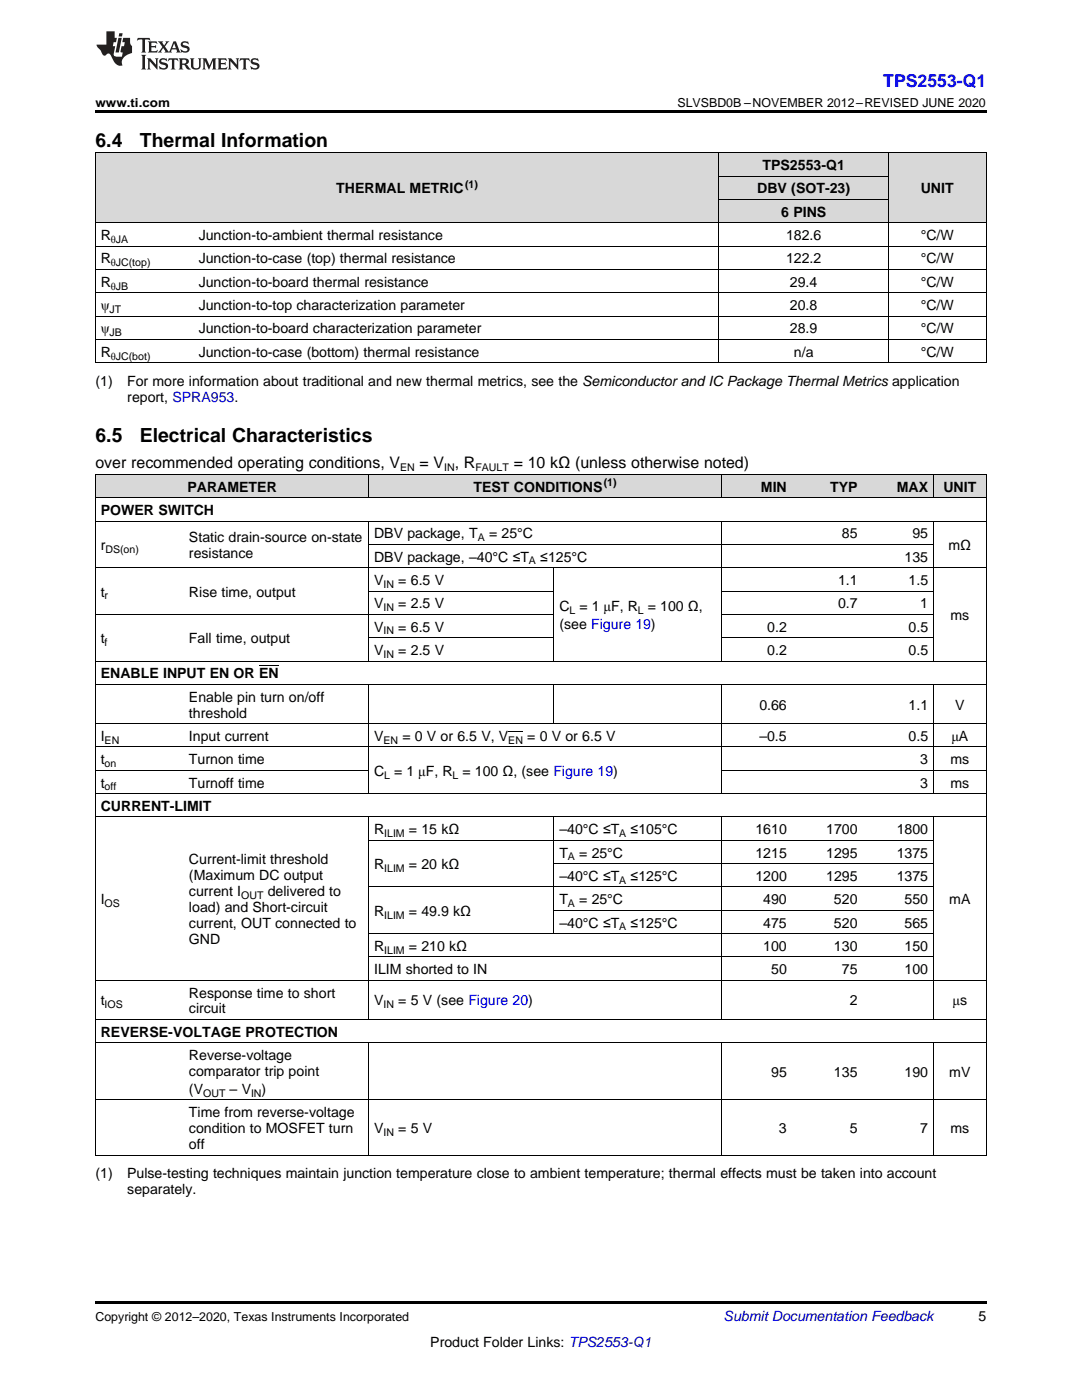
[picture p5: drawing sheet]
<svg xmlns="http://www.w3.org/2000/svg" width="216mm" height="279mm" viewBox="0 0 216 279" stroke-linecap="round" stroke-linejoin="round" font-family="sans-serif">
<defs><g id="words">
<g font-size="3.9">
<text x="19" y="29.3">6.4</text>
<text x="27.9" y="29.3">Thermal Information</text>
<text x="19" y="88.3">6.5</text>
<text x="27.9" y="88.3">Electrical Characteristics</text>
</g>
<text font-size="3.5" fill="#00f" x="176.2" y="17.3">TPS2553-Q1</text>
<g font-size="3.2">
<text x="19" y="93.5">over recommended operating conditions, V</text>
<text x="83.7" y="93.5">= V , R</text>
<text x="102.5" y="93.5">= 10 kΩ (unless otherwise noted)</text>
</g>
<g font-size="2.8">
<text x="152.2" y="33.9">TPS2553-Q1</text>
<text x="67.1" y="38.6">THERMAL METRIC</text>
<text x="151.1" y="38.6">DBV (SOT-23)</text>
<text x="183.7" y="38.6">UNIT</text>
<text x="20.1" y="47.9">R</text>
<text x="39.7" y="47.9">Junction-to-ambient thermal resistance</text>
<text x="155.9" y="43.3">6 PINS</text>
<text x="156.8" y="47.9">182.6</text>
<text x="183.7" y="47.9">°C/W</text>
<text x="20.1" y="52.6">R</text>
<text x="39.7" y="52.6">Junction-to-case (top) thermal resistance</text>
<text x="156.8" y="52.6">122.2</text>
<text x="183.7" y="52.6">°C/W</text>
<text x="20.1" y="57.2">R</text>
<text x="39.7" y="57.2">Junction-to-board thermal resistance</text>
<text x="157.6" y="57.2">29.4</text>
<text x="183.7" y="57.2">°C/W</text>
<text x="20.1" y="61.9">ψ</text>
<text x="39.7" y="61.9">Junction-to-top characterization parameter</text>
<text x="157.6" y="61.9">20.8</text>
<text x="183.7" y="61.9">°C/W</text>
<text x="20.1" y="66.5">ψ</text>
<text x="20.1" y="71.2">R</text>
<text x="39.7" y="66.5">Junction-to-board characterization parameter</text>
<text x="39.7" y="71.2">Junction-to-case (bottom) thermal resistance</text>
<text x="157.6" y="66.5">28.9</text>
<text x="158.4" y="71.2">n/a</text>
<text x="183.7" y="66.5">°C/W</text>
<text x="183.7" y="71.2">°C/W</text>
<text x="19" y="77">(1)</text>
<text x="25.4" y="77">For more information about traditional and new thermal metrics, see the Semiconductor and IC Package Thermal Metrics application</text>
<text x="25.4" y="80.2">report, SPRA953.</text>
<text x="37.4" y="98.1">PARAMETER</text>
<text x="94.5" y="98.1">TEST CONDITIONS</text>
<text x="151.8" y="98.1">MIN</text>
<text x="165.6" y="98.1">TYP</text>
<text x="178.9" y="98.1">MAX</text>
<text x="188.2" y="98.1">UNIT</text>
<text x="20.1" y="102.8">POWER SWITCH</text>
<text x="74.6" y="107.4">DBV package, T</text>
<text x="97.6" y="107.4">= 25°C</text>
<text x="168" y="107.4">85</text>
<text x="182.1" y="107.4">95</text>
<text x="20.1" y="109.7">r</text>
<text x="37.7" y="108.2">Static drain-source on-state</text>
<text x="37.7" y="111.3">resistance</text>
<text x="74.6" y="112.1">DBV package, –40°C ≤T</text>
<text x="107.8" y="112.1">≤125°C</text>
<text x="180.5" y="112.1">135</text>
<text x="189.3" y="109.7">mΩ</text>
<text x="20.1" y="119.1">t</text>
<text x="37.7" y="119.1">Rise time, output</text>
<text x="74.6" y="116.7">V</text>
<text x="79.5" y="116.7">= 6.5 V</text>
<text x="167.2" y="116.7">1.1</text>
<text x="181.3" y="116.7">1.5</text>
<text x="74.6" y="121.4">V</text>
<text x="79.5" y="121.4">= 2.5 V</text>
<text x="111.6" y="121.9">C = 1 μF, R = 100 Ω,</text>
<text x="111.6" y="125.5">(see Figure 19)</text>
<text x="167.2" y="121.4">0.7</text>
<text x="183.6" y="121.4">1</text>
<text x="189.7" y="123.7">ms</text>
<text x="20.1" y="128.4">t</text>
<text x="37.7" y="128.4">Fall time, output</text>
<text x="74.6" y="126">V</text>
<text x="74.6" y="130.7">V</text>
<text x="79.5" y="126">= 6.5 V</text>
<text x="79.5" y="130.7">= 2.5 V</text>
<text x="153.1" y="126">0.2</text>
<text x="153.1" y="130.7">0.2</text>
<text x="181.3" y="126">0.5</text>
<text x="181.3" y="130.7">0.5</text>
<text x="20.1" y="135.4">ENABLE INPUT EN OR EN</text>
<text x="37.7" y="140">Enable pin turn on/off</text>
<text x="37.7" y="143.2">threshold</text>
<text x="151.5" y="141.6">0.66</text>
<text x="181.3" y="141.6">1.1</text>
<text x="190.6" y="141.6">V</text>
<text x="20.1" y="147.8">I</text>
<text x="37.7" y="147.8">Input current</text>
<text x="74.6" y="147.8">V</text>
<text x="80.3" y="147.8">= 0 V or 6.5 V, V</text>
<text x="105.2" y="147.8">= 0 V or 6.5 V</text>
<text x="151.5" y="147.8">–0.5</text>
<text x="181.3" y="147.8">0.5</text>
<text x="189.8" y="147.8">μA</text>
<text x="20.1" y="152.5">t</text>
<text x="37.7" y="152.5">Turnon time</text>
<text x="74.6" y="154.8">C = 1 μF, R = 100 Ω, (see Figure 19)</text>
<text x="183.6" y="152.5">3</text>
<text x="189.7" y="152.5">ms</text>
<text x="20.1" y="157.2">t</text>
<text x="20.1" y="161.8">CURRENT-LIMIT</text>
<text x="37.7" y="157.2">Turnoff time</text>
<text x="183.6" y="157.2">3</text>
<text x="189.7" y="157.2">ms</text>
<text x="74.6" y="166.5">R</text>
<text x="81.6" y="166.5">= 15 kΩ</text>
<text x="111.6" y="166.5">–40°C ≤T</text>
<text x="125.8" y="166.5">≤105°C</text>
<text x="150.7" y="166.5">1610</text>
<text x="164.9" y="166.5">1700</text>
<text x="178.9" y="166.5">1800</text>
<text x="37.7" y="172.5">Current-limit threshold</text>
<text x="74.6" y="173.5">R</text>
<text x="81.6" y="173.5">= 20 kΩ</text>
<text x="111.6" y="171.1">T</text>
<text x="115.6" y="171.1">= 25°C</text>
<text x="150.7" y="171.1">1215</text>
<text x="164.9" y="171.1">1295</text>
<text x="178.9" y="171.1">1375</text>
<text x="37.7" y="175.7">(Maximum DC output</text>
<text x="37.7" y="178.9">current I</text>
<text x="53.4" y="178.9">delivered to</text>
<text x="111.6" y="175.8">–40°C ≤T</text>
<text x="125.8" y="175.8">≤125°C</text>
<text x="150.7" y="175.8">1200</text>
<text x="164.9" y="175.8">1295</text>
<text x="178.9" y="175.8">1375</text>
<text x="20.1" y="180.4">I</text>
<text x="37.7" y="182">load) and Short-circuit</text>
<text x="37.7" y="185.2">current, OUT connected to</text>
<text x="74.6" y="182.8">R</text>
<text x="81.6" y="182.8">= 49.9 kΩ</text>
<text x="111.6" y="180.4">T</text>
<text x="111.6" y="185.1">–40°C ≤T</text>
<text x="115.6" y="180.4">= 25°C</text>
<text x="125.8" y="185.1">≤125°C</text>
<text x="152.3" y="180.4">490</text>
<text x="152.3" y="185.1">475</text>
<text x="166.4" y="180.4">520</text>
<text x="166.4" y="185.1">520</text>
<text x="180.5" y="180.4">550</text>
<text x="180.5" y="185.1">565</text>
<text x="189.4" y="180.4">mA</text>
<text x="37.7" y="188.4">GND</text>
<text x="74.6" y="189.8">R</text>
<text x="81.6" y="189.8">= 210 kΩ</text>
<text x="152.3" y="189.8">100</text>
<text x="166.4" y="189.8">130</text>
<text x="180.5" y="189.8">150</text>
<text x="74.6" y="194.4">ILIM shorted to IN</text>
<text x="153.9" y="194.4">50</text>
<text x="168" y="194.4">75</text>
<text x="180.5" y="194.4">100</text>
<text x="20.1" y="200.7">t</text>
<text x="37.7" y="199.1">Response time to short</text>
<text x="37.7" y="202.2">circuit</text>
<text x="74.6" y="200.7">V</text>
<text x="79.5" y="200.7">= 5 V (see Figure 20)</text>
<text x="169.5" y="200.7">2</text>
<text x="190.1" y="200.7">μs</text>
<text x="20.1" y="206.9">REVERSE-VOLTAGE PROTECTION</text>
<text x="37.7" y="211.6">Reverse-voltage</text>
<text x="37.7" y="214.7">comparator trip point</text>
<text x="153.9" y="214.9">95</text>
<text x="166.4" y="214.9">135</text>
<text x="180.5" y="214.9">190</text>
<text x="189.4" y="214.9">mV</text>
<text x="37.7" y="218.3">(V</text>
<text x="45.8" y="218.3">– V</text>
<text x="52.2" y="218.3">)</text>
<text x="37.7" y="223">Time from reverse-voltage</text>
<text x="37.7" y="226.1">condition to MOSFET turn</text>
<text x="74.6" y="226.1">V</text>
<text x="79.5" y="226.1">= 5 V</text>
<text x="155.4" y="226.1">3</text>
<text x="169.5" y="226.1">5</text>
<text x="183.6" y="226.1">7</text>
<text x="189.7" y="226.1">ms</text>
<text x="37.7" y="229.3">off</text>
<text x="19" y="235.2">(1)</text>
<text x="25.4" y="235.2">Pulse-testing techniques maintain junction temperature close to ambient temperature; thermal effects must be taken into account</text>
<text x="25.4" y="238.3">separately.</text>
<text x="195.3" y="263.6">5</text>
<text x="85.9" y="268.9">Product Folder Links: TPS2553-Q1</text>
</g>
<text font-size="2.8" fill="#0000c8" x="144.4" y="263.6">Submit Documentation Feedback</text>
<g font-size="2.5">
<text x="19" y="21.4">www.ti.com</text>
<text x="135.2" y="21.4">SLVSBD0B –NOVEMBER 2012–REVISED JUNE 2020</text>
<text x="19" y="263.6">Copyright © 2012–2020, Texas Instruments Incorporated</text>
</g>
<g font-size="2.1">
<text x="92.8" y="37.5">(1)</text>
<text x="22.1" y="48.5">θJA</text>
<text x="22.1" y="53.1">θJC(top)</text>
<text x="22.1" y="57.8">θJB</text>
<text x="21.9" y="62.4">JT</text>
<text x="21.9" y="67.1">JB</text>
<text x="22.1" y="71.8">θJC(bot)</text>
<text x="79.8" y="94.1">EN</text>
<text x="88.6" y="94.1">IN</text>
<text x="94.9" y="94.1">FAULT</text>
<text x="120.5" y="97">(1)</text>
<text x="95.3" y="108">A</text>
<text x="21" y="110.3">DS(on)</text>
<text x="105.6" y="112.6">A</text>
<text x="20.9" y="119.6">r</text>
<text x="76.5" y="117.3">IN</text>
<text x="76.5" y="122">IN</text>
<text x="113.6" y="122.5">L</text>
<text x="127.3" y="122.5">L</text>
<text x="20.9" y="128.9">f</text>
<text x="76.5" y="126.6">IN</text>
<text x="76.5" y="131.3">IN</text>
<text x="20.9" y="148.4">EN</text>
<text x="76.5" y="148.4">EN</text>
<text x="101.4" y="148.4">EN</text>
<text x="20.9" y="153.1">on</text>
<text x="76.7" y="155.4">L</text>
<text x="90.3" y="155.4">L</text>
<text x="20.9" y="157.7">off</text>
<text x="76.7" y="167">ILIM</text>
<text x="123.6" y="167">A</text>
<text x="113.3" y="171.7">A</text>
<text x="48.1" y="179.4">OUT</text>
<text x="76.7" y="174">ILIM</text>
<text x="123.6" y="176.4">A</text>
<text x="20.9" y="181">OS</text>
<text x="76.7" y="183.3">ILIM</text>
<text x="113.3" y="181">A</text>
<text x="123.6" y="185.7">A</text>
<text x="76.7" y="190.3">ILIM</text>
<text x="20.9" y="201.2">IOS</text>
<text x="76.5" y="201.2">IN</text>
<text x="40.5" y="218.9">OUT</text>
<text x="50.1" y="218.9">IN</text>
<text x="76.5" y="226.7">IN</text>
</g>
</g></defs>
<g fill="#d8d8d8">
<path d="M19 94.7h17.7v4.7h-17.7z"/>
<path d="M36.7 94.7h36.9v4.7h-36.9z"/>
<path d="M73.6 94.7h37v4.7h-37z"/>
<path d="M110.6 94.7h33.4v4.7h-33.4z"/>
<path d="M144 94.7h14.1v4.7h-14.1z"/>
<path d="M158.1 94.7h14.1v4.7h-14.1z"/>
<path d="M172.2 94.7h14.1v4.7h-14.1z"/>
<path d="M186.3 94.7h10.5v4.7h-10.5z"/>
<path d="M19 30.6h19.6v13.9h-19.6z"/>
<path d="M38.6 30.6h104.9v13.9h-104.9z"/>
<path d="M177.3 30.6h19.5v13.9h-19.5z"/>
<path d="M143.5 39.9h33.8v4.6h-33.8z"/>
<path d="M143.5 35.2h33.8v4.7h-33.8z"/>
<path d="M143.5 30.6h33.8v4.6h-33.8z"/>
</g>
<path d="M19 22h177.8v.5h-177.8zM19 72.4l.2 .1zM143.4 72.4l.1 .1zM177.2 72.4l.1 .1zM196.7 72.4l.1 .1zM19 259.7h177.8v.5h-177.8z" fill="#000"/>
<g fill="none" stroke="#000" stroke-width=".2">
<path d="M19 30.5h177.8M19.1 30.5v42M143.5 30.5v42M143.5 39.8h33.8M143.5 35.2h33.8M177.2 30.5v42M196.8 30.5v42M19 58.4h177.8M19 53.8h177.8M19 49.1h177.8M19 44.5h177.8M19 72.4h177.8"/>
<path d="M19 67.8h177.8M19 63.1h177.8M19 99.3h177.8M19 94.7h177.8M19.1 94.7v135.9M73.5 94.7v4.7M144 94.7v4.7M186.2 94.7v4.7M196.8 94.7v135.9M19 113.3h177.8M19 104h177.8M73.5 104v28"/>
<path d="M73.6 118h36.9M73.6 108.6h112.7M110.5 113.3v18.7M144 104v28M144 118h42.3M186.2 104v28M19 136.6h177.8M19 131.9h177.8M19 122.6h91.5M73.5 136.6v21.8M73.6 127.3h36.9M110.5 136.6v7.9"/>
<path d="M144 136.6v21.8M144 127.3h42.3M144 122.6h42.3M186.2 136.6v21.8M19 158.4h177.8M19 153.7h54.6M19 149.1h177.8M19 144.4h177.8M144 153.7h52.8M19 163h177.8M73.5 163.1v40.4M73.6 177h112.7"/>
<path d="M73.6 167.7h112.7M110.5 163.1v23.3M110.6 172.3h75.7M144 163.1v40.4M186.2 163.1v40.4M19 195.6h177.8M73.6 191h112.7M73.6 186.3h112.7M110.6 181.7h75.7M19 219.5h177.8M19 208.1h177.8M19 203.5h177.8"/>
<path d="M73.5 208.1v22.5M144 208.1v22.5M186.2 208.1v22.5M19 230.5h177.8"/>
</g>
<g fill="#231f20">
<path d="M27.5 7.6l-.1 .5 .4-.2h.6v.1v2.1l-.2 .4h1l-.3-.4v-2.1l.1-.1h.5l.5 .2-.2-.5zM29.5 8.3l.2 .3v1.5l-.2 .4h1.8l.2-.6a1.04 1.04 0 0 1-1.3 .2v-.7h.6l.3 .2v-.6l-.3 .2h-.6v-.6l.8-.1 .4 .3-.2-.5zM31.5 8.3l.9 1.1-.9 1.1h.8l-.2-.2 .5-.7 .4 .7-.2 .2h1.5l-.1-.2 .1-.4h.9l.1 .4-.2 .2h1l-.3-.3-.7-1.9h-.5l-.9 2-.8-1 .9-1h-.8l.1 .3-.3 .5-.4-.6 .2-.2zM34.7 8.6l.4 1h-.7zM36.3 8.4a.63 .63 0 0 0-.2 .7 .63 .63 0 0 0 .6 .4l.6 .2 .1 .2a.75 .75 0 0 1-.7 .4 .75 .75 0 0 1-.6-.5l.1 .7 .1-.1a1.11 1.11 0 0 0 1.5-.6 1.13 1.13 0 0 0-1.2-.8l-.1-.4a1.04 1.04 0 0 1 1.2 .2l-.2-.5-.1 .1-.5-.2zM28.2 10.9l.2 .4v2.2l-.2 .4h1l-.3-.4v-2.2l.3-.4zM29.3 11.6l.3 .4v1.5l-.3 .4h.8l-.2-.4v-1.3l1.5 1.7v-1.9l.2-.4h-.7l.2 .4v.9l-1.1-1.3zM32 11.8a.62 .62 0 0 0-.2 .7 .62 .62 0 0 0 .6 .4l.6 .1 .1 .3a.76 .76 0 0 1-.7 .3 .76 .76 0 0 1-.6-.4l.1 .7 .1-.1a1.11 1.11 0 0 0 1.5-.6 1.13 1.13 0 0 0-1.2-.8l-.1-.4a1.04 1.04 0 0 1 1.2 .2l-.2-.6-.1 .1-.5-.1zM33.7 11.6l-.2 .6a.61 .61 0 0 1 .8-.3v1.6l-.2 .4h.9l-.2-.4v-1.6a.63 .63 0 0 1 .8 .3l-.2-.6zM35.6 11.6l.3 .4v1.5l-.3 .4h1l-.2-.2v-.8l.5 .2a.76 .76 0 0 0 1.2 .7l-1-1a.58 .58 0 0 0 .6-.5 .58 .58 0 0 0-.5-.6zM36.4 11.9h.1a.45 .45 0 0 1 .5 .1 .45 .45 0 0 1 .1 .5l-.7 .2zM37.9 11.6l.2 .2a2.17 2.17 0 0 0 .3 1.9 .99 .99 0 0 0 1.6-.6v-1.1l.2-.4h-.7l.2 .2a1.92 1.92 0 0 1-.2 1.8 .6 .6 0 0 1-.9-.5v-1.1l.2-.4zM40.4 11.6l.2 .4v1.5l-.2 .4h.7l-.2-.4v-1.4l.8 1.8 .8-1.8v1.4l-.2 .4h.9l-.2-.4v-1.5l.2-.4h-.8l-.6 1.5-.6-1.5zM43.4 11.6l.2 .4v1.5l-.2 .4h1.8l.2-.6a1.04 1.04 0 0 1-1.3 .1v-.6h.5l.4 .2v-.6l-.4 .2h-.5v-.7h.8l.3 .3-.1-.6zM45.5 11.6l.2 .4v1.5l-.2 .4h.7l-.2-.4v-1.3l1.5 1.7v-1.9l.2-.4h-.7l.2 .4v.9l-1.1-1.3zM47.9 11.6l-.1 .6a.61 .61 0 0 1 .8-.3v1.6l-.3 .4h1l-.3-.4 .1-1.6a.63 .63 0 0 1 .7 .3l-.1-.6zM50.2 11.8a.62 .62 0 0 0-.2 .7 .62 .62 0 0 0 .6 .4l.6 .1 .2 .3a.76 .76 0 0 1-.8 .3 .76 .76 0 0 1-.6-.4l.1 .7 .2-.1a1.11 1.11 0 0 0 1.5-.6 1.13 1.13 0 0 0-1.3-.8l-.1-.4a1.04 1.04 0 0 1 1.2 .2l-.1-.6-.2 .1-.5-.1z"/>
<path d="M21.2 6.3v2.6h-1.9l.1 .4 .7 .9a.91 .91 0 0 0 1 .8 .56 .56 0 0 1 .5-.3 .56 .56 0 0 1 .5 .3l.4 .8a1.53 1.53 0 0 0 1.9 1.2 1.54 1.54 0 0 1 1-2.1l.9-.3v-1.4a1.52 1.52 0 0 1-.3-1.6h-1.4l-.2 .8h.5l-.2 .8h-.4l-.2 1v.2l.4 .1-.2 .8a1.93 1.93 0 0 1-1.6-.3l.3-1.8h-.5l.2-.8h.4l.2-.8h-.4v-1.3zM23.6 7.6l-.6 2.9h.7l.6-2.9zM23.8 6.6l-.1 .7h.6l.2-.7z"/>
</g>
<path d="M51.7 132.9h3.9M101.4 146h3" fill="none" stroke="#000" stroke-width=".2"/>
<use href="#words"/>
</svg>
